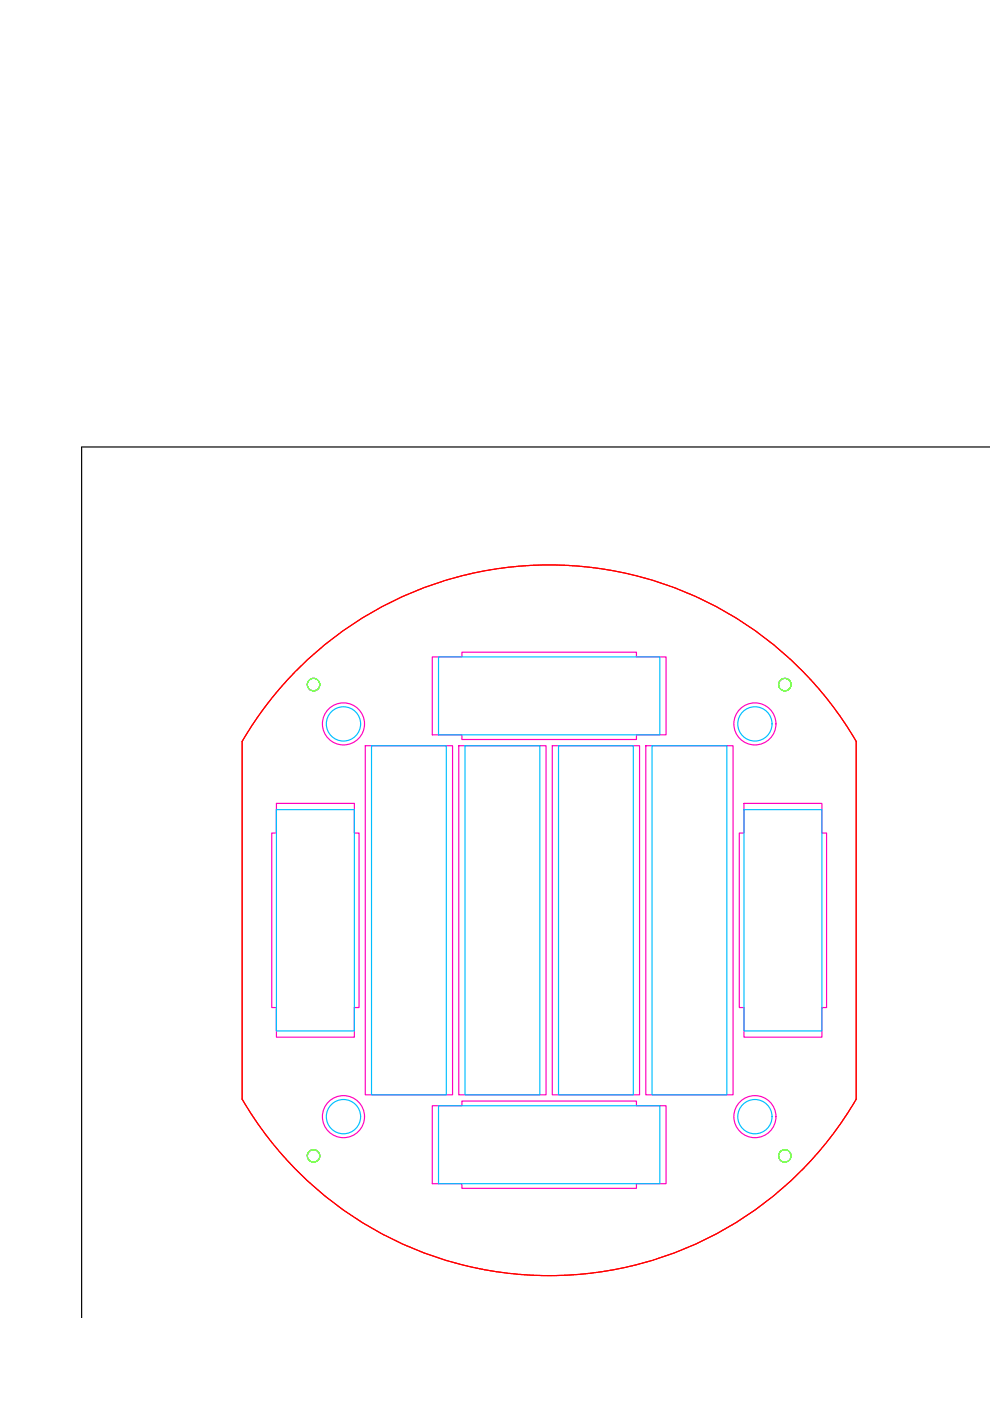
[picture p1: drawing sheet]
<svg xmlns="http://www.w3.org/2000/svg" width="210mm" height="297mm" viewBox="0 0 210 297" stroke-linecap="round" stroke-linejoin="round" font-family="sans-serif">
<!-- layer: holder_outline -->
<path d="M181.5 233v-75.8a75.3 75.3 0 0 0-130.2 0v75.8a75.3 75.3 0 0 0 130.2 0" fill="none" stroke="#f00" stroke-width=".25"/>
<!-- layer: holder_hole -->
<g fill="none" stroke="#3fff00" stroke-width=".25">
<circle cx="66.5" cy="145.2" r="1.32"/>
<circle cx="166.4" cy="145.2" r="1.32"/>
<circle cx="66.5" cy="245.1" r="1.32"/>
<circle cx="166.4" cy="245.1" r="1.32"/>
</g>
<!-- layer: holder_squares -->
<g fill="none" stroke="#ff00bf" stroke-width=".25">
<path d="M91.7 139.3h6.2v-1h37v1h6.3v16.5h-6.3v1h-37v-1h-6.2zM77.4 158.1h18.6v74h-18.6zM97.3 158.1h18.5v74h-18.5zM117.1 158.1h18.5v74h-18.5zM136.9 158.1h18.5v74h-18.5zM58.6 170.3h16.5v6.3h1v37h-1v6.3h-16.5v-6.3h-1v-37h1zM157.7 170.3h16.6v6.3h1v37h-1v6.3h-16.6v-6.3h-.9v-37h.9zM91.7 234.4h6.2v-1h37v1h6.3v16.6h-6.3v1h-37v-1h-6.2z"/>
<circle cx="72.8" cy="153.5" r="4.5"/>
<circle cx="160.1" cy="153.5" r="4.5"/>
<circle cx="72.8" cy="236.8" r="4.5"/>
<circle cx="160.1" cy="236.8" r="4.5"/>
</g>
<!-- layer: holder_support -->
<g fill="none" stroke="#00bfff" stroke-width=".25">
<path d="M93 139.3h46.9v16.5h-46.9zM78.8 158.1h15.8v74h-15.8zM98.6 158.1h15.9v74h-15.9zM118.4 158.1h15.9v74h-15.9zM138.2 158.1h15.9v74h-15.9zM58.6 171.7h16.5v46.9h-16.5zM157.7 171.7h16.6v46.9h-16.6zM93 234.4h46.9v16.6h-46.9z"/>
<circle cx="72.8" cy="153.5" r="3.6"/>
<circle cx="160.1" cy="153.5" r="3.6"/>
<circle cx="72.8" cy="236.8" r="3.6"/>
<circle cx="160.1" cy="236.8" r="3.6"/>
</g>
<!-- layer: 0 -->
<path d="M210 94.8h-192.7v184.6" fill="none" stroke="#000" stroke-width=".25"/>
</svg>
